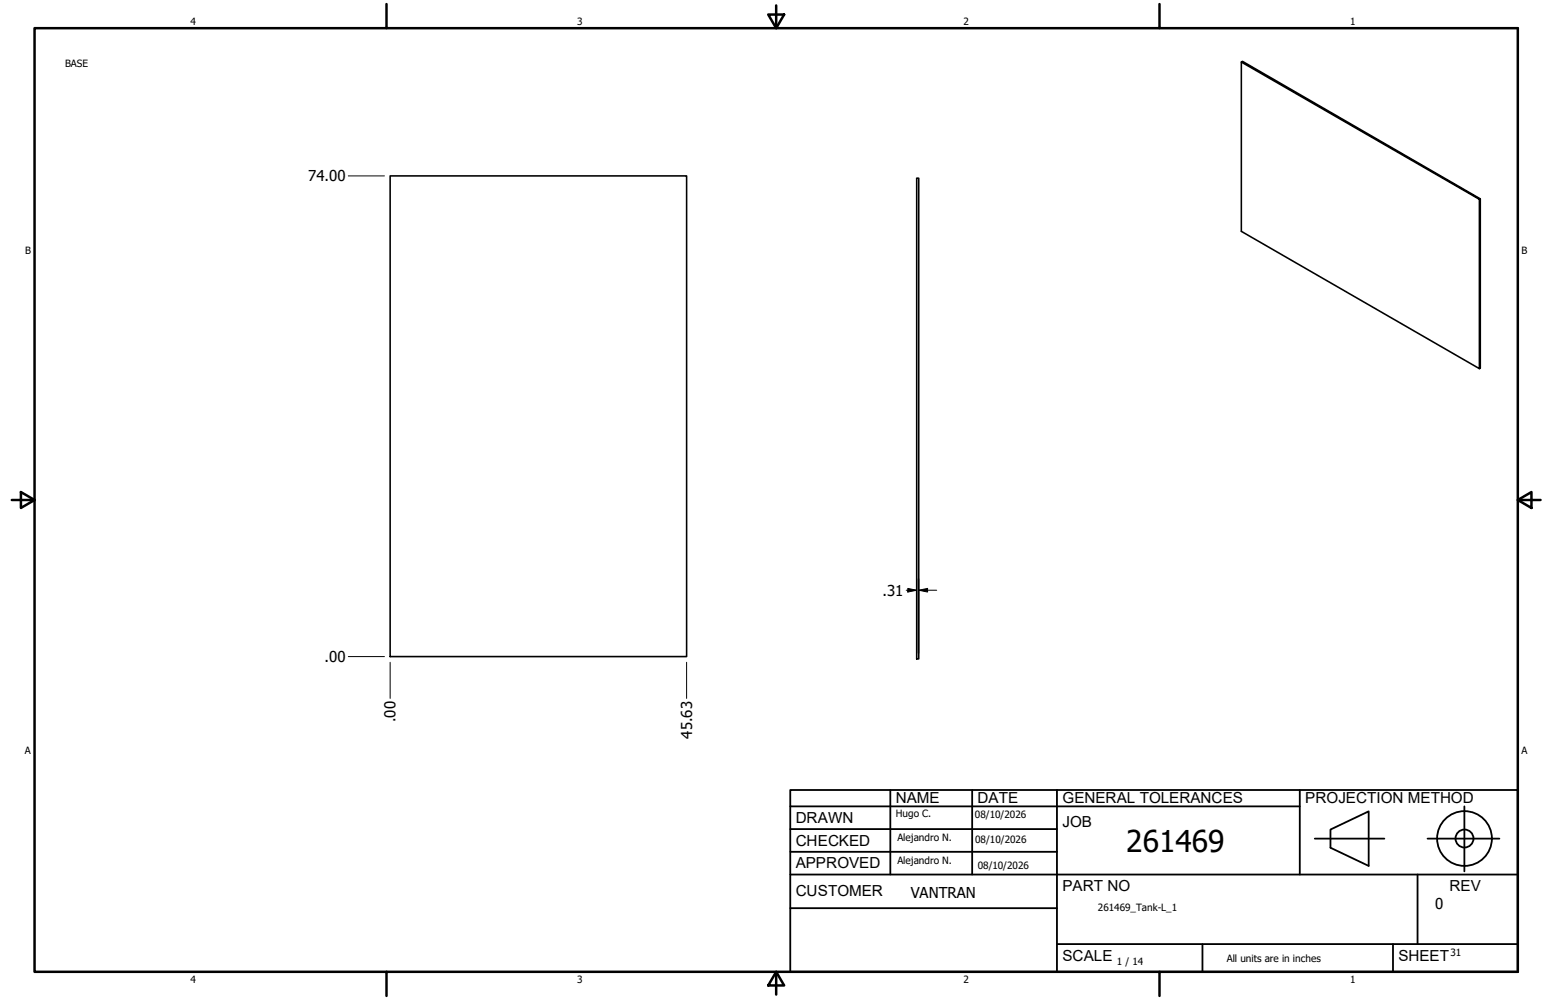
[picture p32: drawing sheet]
<svg xmlns="http://www.w3.org/2000/svg" width="432mm" height="279mm" viewBox="0 0 432 279" stroke-linecap="round" stroke-linejoin="round" font-family="sans-serif">
<defs><g id="words">
<text font-size="8.4" x="314.6" y="238.1">261469</text>
<g font-size="4.3">
<text x="250.2" y="224.2">NAME</text>
<text x="273" y="224.2">DATE</text>
<text x="296.7" y="224.3">GENERAL TOLERANCES</text>
<text x="364.6" y="224.3">PROJECTION METHOD</text>
<text x="222.2" y="229.9">DRAWN</text>
<text x="296.7" y="230.9">JOB</text>
<text x="222.2" y="236.3">CHECKED</text>
<text x="222.2" y="242.6">APPROVED</text>
<text x="222.2" y="250.3">CUSTOMER</text>
<text x="296.7" y="249">PART NO</text>
<text x="404.8" y="248.9">REV</text>
<text x="296.7" y="268.4">SCALE</text>
<text x="390.6" y="268.4">SHEET</text>
</g>
<g font-size="4.2">
<text x="86.1" y="50.7">74.00</text>
<text x="246.5" y="166.4">.31</text>
<text x="90.7" y="185">.00</text>
<text x="110.5" y="201.8" transform="rotate(-90 110.5 201.8)">.00</text>
<text x="193.3" y="206.4" transform="rotate(-90 193.3 206.4)">45.63</text>
<text x="254.4" y="250.8">VANTRAN</text>
<text x="400.9" y="254">0</text>
</g>
<g font-size="2.8">
<text x="53.2" y="6.9">4</text>
<text x="161.2" y="6.9">3</text>
<text x="269.1" y="6.9">2</text>
<text x="377.1" y="6.9">1</text>
<text x="18.2" y="18.7">BASE</text>
<text x="7" y="70.9">B</text>
<text x="424.9" y="70.9">B</text>
<text x="6.9" y="210.6">A</text>
<text x="424.9" y="210.6">A</text>
<text x="250.2" y="228.3">Hugo C.</text>
<text x="272.3" y="228.4">08/10/2026</text>
<text x="250.6" y="234.9">Alejandro N.</text>
<text x="272.4" y="235.6">08/10/2026</text>
<text x="250.6" y="241.5">Alejandro N.</text>
<text x="273.1" y="242.8">08/10/2026</text>
<text x="306.6" y="254.5">261469_Tank-L_1</text>
<text x="312" y="269.7">1 / 14</text>
<text x="342.6" y="268.7">All units are in inches</text>
<text x="405.1" y="267.1">31</text>
<text x="53.2" y="274.6">4</text>
<text x="161.2" y="274.6">3</text>
<text x="269.1" y="274.6">2</text>
<text x="377.1" y="274.6">1</text>
</g>
</g></defs>
<!-- layer: Visible (ANSI) -->
<path d="M346.7 17.3l.3-.2 66.4 38.5-.2 .1zM346.7 17.3v47.3l66.5 38.4v-47.3M109 49.1h82.8v134.4h-82.8zM256 49.8h.6v134.3h-.6zM413.4 55.6v47.3l-.2 .1" fill="none" stroke="#000" stroke-width=".44"/>
<!-- layer: Borde (ANSI) -->
<g fill="none" stroke="#000" stroke-width=".7">
<path d="M9.7 7.9h414.2v263.6h-414.2zM107.9 1.1v6.8M214.6 4.1h4.4l-2.2 3.8zM216.8 1.5v6.4M323.8 1.1v6.8M3.3 139.7h6.4M5.8 137.5l3.9 2.2-3.9 2.2zM423.9 139.7l3.8-2.2v4.4zM423.9 139.7h6.4M107.9 271.5v6.8M216.8 271.5l2.2 3.8h-4.4zM216.8 271.5v6.4"/>
<path d="M323.8 271.5v6.8"/>
</g>
<!-- layer: Title (ANSI)-1 -->
<g fill="none" stroke="#000" stroke-width=".51">
<path d="M220.7 220.7h203.2v50.8h-203.2zM220.7 225.3h142.3M220.7 231.6h74.5M220.7 238h74.5M248.7 220.7v23.6M271.5 220.7v23.6M295.2 220.7v50.8M363 220.7v23.6M367.2 234.3h19.5M371.6 231.8l10.7-5.1v15.2l-10.7-5zM398.7 234.3h20.1M409 225.3v18.2"/>
<path d="M220.7 244.3h203.2M220.7 253.7h74.5M395.9 244.3v19.5M295.2 263.8h128.7M335.9 263.8v7.7M389.1 263.8v7.7"/>
<circle cx="409" cy="234.3" r="7.7"/>
<circle cx="409" cy="234.3" r="2.51"/>
</g>
<!-- layer: Cota (ANSI) -->
<path d="M97.3 49.1h10.1M253.1 164.9h2.9M253.6 164.4l2.4 .5-2.4 .5zM256 161.7v20.7M256.6 164.9l2.5-.5v1zM256.6 164.9h5M256.6 161.7v20.7M97.3 183.5h10.1M109 185v10.1M191.8 185v10.1" fill="none" stroke="#000" stroke-width=".28"/>
<path d="M253.6 164.4l2.4 .5-2.4 .5zM256.6 164.9l2.5-.5v1z" fill="#000"/>
<use href="#words"/>
</svg>
